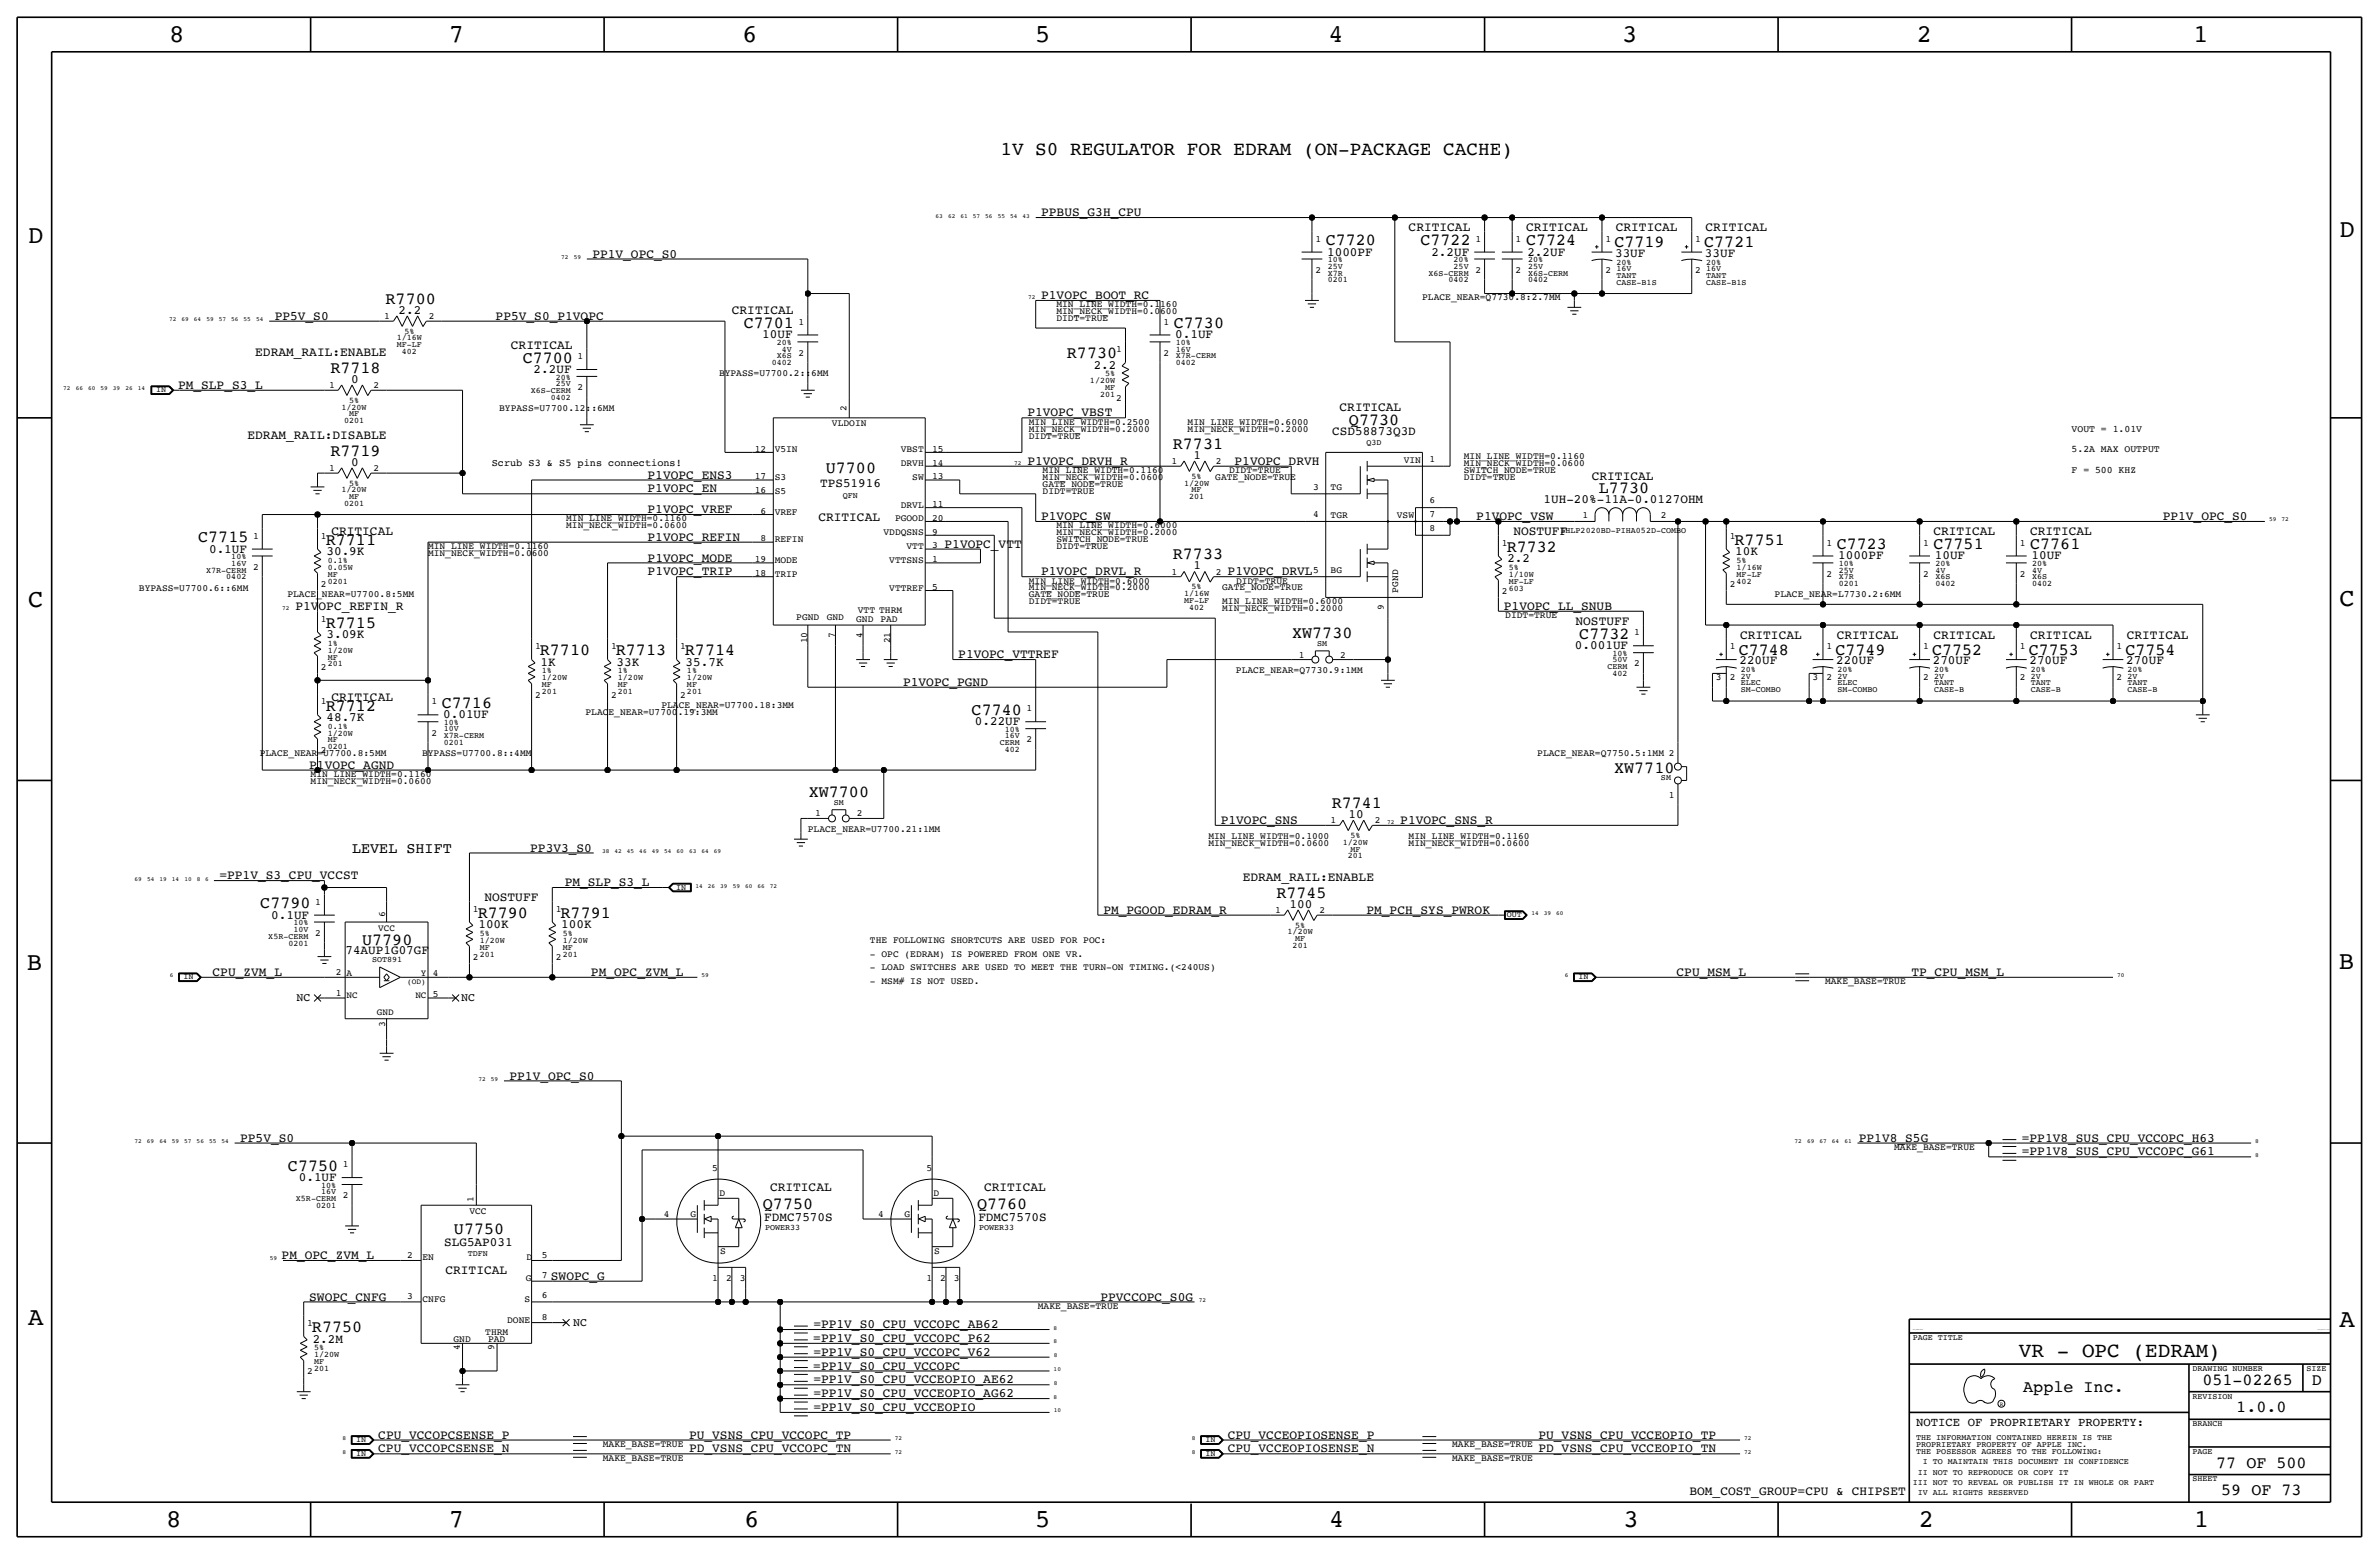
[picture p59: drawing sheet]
<svg xmlns="http://www.w3.org/2000/svg" width="875mm" height="572mm" viewBox="0 0 875 572" stroke-linecap="round" stroke-linejoin="round" font-family="sans-serif">
<defs><g id="words">
<g font-size="9.4">
<text x="62.2" y="15.5">8</text>
<text x="165.1" y="15.5">7</text>
<text x="273" y="15.5">6</text>
<text x="380.7" y="15.5">5</text>
<text x="488.7" y="15.5">4</text>
<text x="596.6" y="15.5">3</text>
<text x="705" y="15.5">2</text>
<text x="806.6" y="15.5">1</text>
<text x="10.4" y="89.4">D</text>
<text x="860.5" y="87.1">D</text>
<text x="10.4" y="223.3">C</text>
<text x="860.5" y="222.8">C</text>
<text x="9.9" y="356.6">B</text>
<text x="860.2" y="356.4">B</text>
<text x="10.4" y="487.4">A</text>
<text x="860.5" y="488.2">A</text>
<text x="61.2" y="561.6">8</text>
<text x="165.1" y="561.6">7</text>
<text x="273.8" y="561.6">6</text>
<text x="380.7" y="561.6">5</text>
<text x="488.9" y="561.6">4</text>
<text x="597.1" y="561.6">3</text>
<text x="705.8" y="561.6">2</text>
<text x="806.9" y="561.6">1</text>
</g>
<text font-size="7.7" x="742.6" y="499.1">VR - OPC (EDRAM)</text>
<text font-size="7.1" x="367.9" y="57.2">1V S0 REGULATOR FOR EDRAM (ON-PACKAGE CACHE)</text>
<g font-size="6.2">
<text x="487.6" y="90.2">C7720</text>
<text x="522.5" y="90.2">C7722</text>
<text x="561.3" y="90.2">C7724</text>
<text x="593.8" y="90.9">C7719</text>
<text x="626.8" y="90.9">C7721</text>
<text x="141.8" y="111.8">R7700</text>
<text x="273.6" y="120.7">C7701</text>
<text x="431.7" y="120.7">C7730</text>
<text x="392.4" y="131.8">R7730</text>
<text x="121.5" y="137.2">R7718</text>
<text x="192.3" y="133.4">C7700</text>
<text x="496.2" y="156.2">Q7730</text>
<text x="121.5" y="167.6">R7719</text>
<text x="431.4" y="165.1">R7731</text>
<text x="303.7" y="174">U7700</text>
<text x="588.1" y="181.4">L7730</text>
<text x="72.9" y="199.4">C7715</text>
<text x="119.8" y="200.4">R7711</text>
<text x="554.2" y="202.9">R7732</text>
<text x="638" y="200.4">R7751</text>
<text x="675.6" y="201.9">C7723</text>
<text x="711.1" y="201.9">C7751</text>
<text x="746.7" y="201.9">C7761</text>
<text x="431.4" y="205.7">R7733</text>
<text x="119.8" y="230.9">R7715</text>
<text x="475.3" y="234.7">XW7730</text>
<text x="580.9" y="235">C7732</text>
<text x="198.6" y="241">R7710</text>
<text x="226.5" y="241">R7713</text>
<text x="251.9" y="241">R7714</text>
<text x="639.5" y="240.8">C7748</text>
<text x="675.1" y="240.8">C7749</text>
<text x="710.6" y="240.8">C7752</text>
<text x="746.2" y="240.8">C7753</text>
<text x="781.8" y="240.8">C7754</text>
<text x="119.8" y="261.4">R7712</text>
<text x="162.5" y="260.4">C7716</text>
<text x="357.4" y="262.9">C7740</text>
<text x="593.7" y="284.2">XW7710</text>
<text x="297.5" y="293.1">XW7700</text>
<text x="489.8" y="297.2">R7741</text>
<text x="95.8" y="334">C7790</text>
<text x="469.5" y="330.2">R7745</text>
<text x="175.7" y="337.6">R7790</text>
<text x="206.2" y="337.6">R7791</text>
<text x="133.2" y="347.4">U7790</text>
<text x="105.9" y="430.5">C7750</text>
<text x="280.6" y="444.8">Q7750</text>
<text x="359.4" y="444.8">Q7760</text>
<text x="167" y="453.6">U7750</text>
<text x="114.8" y="490">R7750</text>
<text x="810.1" y="509.3">051-02265</text>
<text x="850.3" y="509.3">D</text>
<text x="744.2" y="511.8">Apple Inc.</text>
<text x="822.6" y="519.4">1.0.0</text>
<text x="815.2" y="539.8">77 OF 500</text>
<text x="817" y="549.9">59 OF 73</text>
</g>
<text font-size="5.6" x="129.5" y="313.7">LEVEL SHIFT</text>
<g font-size="4.7">
<text x="383" y="79.5">PPBUS_G3H_CPU</text>
<text x="518.1" y="85.1">CRITICAL</text>
<text x="561.3" y="85.1">CRITICAL</text>
<text x="594.3" y="85.1">CRITICAL</text>
<text x="627.3" y="85.1">CRITICAL</text>
<text x="217.9" y="94.7">PP1V_OPC_S0</text>
<text x="488.1" y="94">1000PF</text>
<text x="526.5" y="94">2.2UF</text>
<text x="561.8" y="94">2.2UF</text>
<text x="594.1" y="94.5">33UF</text>
<text x="627.1" y="94.5">33UF</text>
<text x="383" y="110">P1VOPC_BOOT_RC</text>
<text x="101" y="117.6">PP5V_S0</text>
<text x="146.6" y="115.3">2.2</text>
<text x="182.3" y="117.6">PP5V_S0_P1VOPC</text>
<text x="269.2" y="115.6">CRITICAL</text>
<text x="280.4" y="124.5">10UF</text>
<text x="432.3" y="124.5">0.1UF</text>
<text x="93.9" y="130.8">EDRAM_RAIL:ENABLE</text>
<text x="187.9" y="128.3">CRITICAL</text>
<text x="196.3" y="137.2">2.2UF</text>
<text x="402.3" y="135.6">2.2</text>
<text x="65.5" y="143">PM_SLP_S3_L</text>
<text x="129.1" y="140.7">0</text>
<text x="377.9" y="153.2">P1VOPC_VBST</text>
<text x="492.7" y="151.1">CRITICAL</text>
<text x="91" y="161.3">EDRAM_RAIL:DISABLE</text>
<text x="490" y="160">CSD58873Q3D</text>
<text x="129.1" y="171.2">0</text>
<text x="377.9" y="170.9">P1VOPC_DRVH_R</text>
<text x="439" y="168.7">1</text>
<text x="454.1" y="170.9">P1VOPC_DRVH</text>
<text x="238.2" y="176">P1VOPC_ENS3</text>
<text x="301.7" y="179.1">TPS51916</text>
<text x="585.5" y="176.5">CRITICAL</text>
<text x="238.2" y="181.1">P1VOPC_EN</text>
<text x="567.7" y="184.9">1UH-20%-11A-0.0127OHM</text>
<text x="238.2" y="188.7">P1VOPC_VREF</text>
<text x="301" y="191.8">CRITICAL</text>
<text x="383" y="191.3">P1VOPC_SW</text>
<text x="543" y="191.3">P1VOPC_VSW</text>
<text x="795.5" y="191.3">PP1V_OPC_S0</text>
<text x="121.9" y="196.9">CRITICAL</text>
<text x="556.6" y="196.9">NOSTUFF</text>
<text x="711.1" y="196.9">CRITICAL</text>
<text x="746.7" y="196.9">CRITICAL</text>
<text x="76.9" y="203.2">0.1UF</text>
<text x="238.2" y="198.9">P1VOPC_REFIN</text>
<text x="347.4" y="201.4">P1VOPC_VTT</text>
<text x="120.1" y="204.2">30.9K</text>
<text x="238.2" y="206.5">P1VOPC_MODE</text>
<text x="439" y="209.3">1</text>
<text x="554.4" y="206.8">2.2</text>
<text x="638.3" y="204.2">10K</text>
<text x="676.1" y="205.7">1000PF</text>
<text x="711.7" y="205.7">10UF</text>
<text x="747.2" y="205.7">10UF</text>
<text x="238.2" y="211.6">P1VOPC_TRIP</text>
<text x="383" y="211.6">P1VOPC_DRVL_R</text>
<text x="451.6" y="211.6">P1VOPC_DRVL</text>
<text x="108.6" y="224.3">P1VOPC_REFIN_R</text>
<text x="553.2" y="224.3">P1VOPC_LL_SNUB</text>
<text x="579.5" y="229.9">NOSTUFF</text>
<text x="120.1" y="234.7">3.09K</text>
<text x="579.3" y="238.8">0.001UF</text>
<text x="640" y="235">CRITICAL</text>
<text x="675.6" y="235">CRITICAL</text>
<text x="711.1" y="235">CRITICAL</text>
<text x="746.7" y="235">CRITICAL</text>
<text x="782.3" y="235">CRITICAL</text>
<text x="198.8" y="244.9">1K</text>
<text x="226.8" y="244.9">33K</text>
<text x="252.2" y="244.9">35.7K</text>
<text x="352.5" y="242.1">P1VOPC_VTTREF</text>
<text x="639.8" y="244.3">220UF</text>
<text x="675.3" y="244.3">220UF</text>
<text x="710.9" y="244.3">270UF</text>
<text x="746.5" y="244.3">270UF</text>
<text x="782" y="244.3">270UF</text>
<text x="121.9" y="257.8">CRITICAL</text>
<text x="332.2" y="252.2">P1VOPC_PGND</text>
<text x="120.1" y="265.2">48.7K</text>
<text x="163" y="264.2">0.01UF</text>
<text x="358.6" y="266.7">0.22UF</text>
<text x="113.7" y="282.7">P1VOPC_AGND</text>
<text x="449" y="303">P1VOPC_SNS</text>
<text x="496" y="300.7">10</text>
<text x="515" y="303">P1VOPC_SNS_R</text>
<text x="195" y="313.2">PP3V3_S0</text>
<text x="80.7" y="323.3">=PP1V_S3_CPU_VCCST</text>
<text x="457.1" y="323.9">EDRAM_RAIL:ENABLE</text>
<text x="207.7" y="325.9">PM_SLP_S3_L</text>
<text x="178.2" y="331.5">NOSTUFF</text>
<text x="474.3" y="333.8">100</text>
<text x="99.8" y="337.8">0.1UF</text>
<text x="176" y="341.4">100K</text>
<text x="206.5" y="341.4">100K</text>
<text x="405.8" y="336">PM_PGOOD_EDRAM_R</text>
<text x="502.6" y="336">PM_PCH_SYS_PWROK</text>
<text x="127.1" y="350.9">74AUP1G07GF</text>
<text x="78.2" y="358.9">CPU_ZVM_L</text>
<text x="217.4" y="358.9">PM_OPC_ZVM_L</text>
<text x="616.7" y="358.9">CPU_MSM_L</text>
<text x="703" y="358.9">TP_CPU_MSM_L</text>
<text x="187.4" y="397">PP1V_OPC_S0</text>
<text x="88.3" y="419.9">PP5V_S0</text>
<text x="683.7" y="419.9">PP1V8_S5G</text>
<text x="743.7" y="419.9">=PP1V8_SUS_CPU_VCCOPC_H63</text>
<text x="743.7" y="424.9">=PP1V8_SUS_CPU_VCCOPC_G61</text>
<text x="109.9" y="434.3">0.1UF</text>
<text x="283.2" y="438.1">CRITICAL</text>
<text x="362" y="438.1">CRITICAL</text>
<text x="281.1" y="449.1">FDMC7570S</text>
<text x="359.9" y="449.1">FDMC7570S</text>
<text x="163.4" y="458.2">SLG5AP031</text>
<text x="103.6" y="463">PM_OPC_ZVM_L</text>
<text x="163.8" y="468.6">CRITICAL</text>
<text x="202.6" y="470.7">SWOPC_G</text>
<text x="113.7" y="478.3">SWOPC_CNFG</text>
<text x="404.8" y="478.3">PPVCCOPC_S0G</text>
<text x="299.2" y="488.4">=PP1V_S0_CPU_VCCOPC_AB62</text>
<text x="115" y="493.8">2.2M</text>
<text x="299.2" y="493.5">=PP1V_S0_CPU_VCCOPC_P62</text>
<text x="299.2" y="503.7">=PP1V_S0_CPU_VCCOPC</text>
<text x="299.2" y="498.6">=PP1V_S0_CPU_VCCOPC_V62</text>
<text x="299.2" y="508.8">=PP1V_S0_CPU_VCCEOPIO_AE62</text>
<text x="299.2" y="513.8">=PP1V_S0_CPU_VCCEOPIO_AG62</text>
<text x="299.2" y="518.9">=PP1V_S0_CPU_VCCEOPIO</text>
<text x="139.1" y="529.1">CPU_VCCOPCSENSE_P</text>
<text x="253.4" y="529.1">PU_VSNS_CPU_VCCOPC_TP</text>
<text x="451.6" y="529.1">CPU_VCCEOPIOSENSE_P</text>
<text x="565.9" y="529.1">PU_VSNS_CPU_VCCEOPIO_TP</text>
<text x="139.1" y="534.2">CPU_VCCOPCSENSE_N</text>
<text x="253.4" y="534.2">PD_VSNS_CPU_VCCOPC_TN</text>
<text x="451.6" y="534.2">CPU_VCCEOPIOSENSE_N</text>
<text x="565.9" y="534.2">PD_VSNS_CPU_VCCEOPIO_TN</text>
<text x="621.4" y="549.9">BOM_COST_GROUP=CPU &amp; CHIPSET</text>
</g>
<text font-size="4.5" x="704.8" y="524.5">NOTICE OF PROPRIETARY PROPERTY:</text>
<g font-size="4.3">
<text x="109.1" y="368.3">NC</text>
<text x="169.6" y="368.3">NC</text>
<text x="210.8" y="487.7">NC</text>
</g>
<text font-size="3.8" x="180.9" y="171.5">Scrub S3 &amp; S5 pins connections!</text>
<g font-size="3.6">
<text x="761.9" y="158.8">VOUT = 1.01V</text>
<text x="761.9" y="166.4">5.2A MAX OUTPUT</text>
<text x="761.9" y="174">F = 500 KHZ</text>
</g>
<g font-size="3.5">
<text x="483.8" y="88.9">1</text>
<text x="542.7" y="88.9">1</text>
<text x="557.5" y="88.9">1</text>
<text x="590.5" y="88.9">1</text>
<text x="623.5" y="88.9">1</text>
<text x="483.8" y="100.3">2</text>
<text x="542.7" y="100.3">2</text>
<text x="557.5" y="100.3">2</text>
<text x="590.5" y="100.3">2</text>
<text x="623.5" y="100.3">2</text>
<text x="388.6" y="113">MIN_LINE_WIDTH=0.1160</text>
<text x="523.1" y="110.5">PLACE_NEAR=Q7730.8:2.7MM</text>
<text x="141.3" y="117.3">1</text>
<text x="157.7" y="117.3">2</text>
<text x="293.7" y="119.4">1</text>
<text x="388.6" y="115.6">MIN_NECK_WIDTH=0.0600</text>
<text x="388.6" y="118.1">DIDT=TRUE</text>
<text x="427.9" y="119.4">1</text>
<text x="293.7" y="130.8">2</text>
<text x="410.6" y="129.5">1</text>
<text x="427.9" y="130.8">2</text>
<text x="212.5" y="132.1">1</text>
<text x="121" y="142.7">1</text>
<text x="137.4" y="142.7">2</text>
<text x="212.5" y="143.5">2</text>
<text x="264.5" y="138.4">BYPASS=U7700.2::6MM</text>
<text x="410.6" y="147.3">2</text>
<text x="183.6" y="151.1">BYPASS=U7700.12::6MM</text>
<text x="311.4" y="151.1" transform="rotate(-90 311.4 151.1)">2</text>
<text x="306" y="156.7">VLDOIN</text>
<text x="378.4" y="158.8">MIN_NECK_WIDTH=0.2000</text>
<text x="378.4" y="161.3">DIDT=TRUE</text>
<text x="378.4" y="156.2">MIN_LINE_WIDTH=0.2500</text>
<text x="436.8" y="158.7">MIN_NECK_WIDTH=0.2000</text>
<text x="436.8" y="156.2">MIN_LINE_WIDTH=0.6000</text>
<text x="277.7" y="166.1">12</text>
<text x="284.9" y="166.4">V5IN</text>
<text x="331.3" y="166.4">VBST</text>
<text x="342.8" y="166.1">15</text>
<text x="121" y="173.2">1</text>
<text x="137.4" y="173.2">2</text>
<text x="331.3" y="171.4">DRVH</text>
<text x="342.8" y="171.2">14</text>
<text x="383.5" y="174">MIN_LINE_WIDTH=0.1160</text>
<text x="430.9" y="170.7">1</text>
<text x="447.2" y="170.7">2</text>
<text x="452.1" y="174">DIDT=TRUE</text>
<text x="516.3" y="170.2">VIN</text>
<text x="525.7" y="169.9">1</text>
<text x="538.4" y="174">SWITCH_NODE=TRUE</text>
<text x="538.4" y="171.4">MIN_NECK_WIDTH=0.0600</text>
<text x="538.4" y="168.9">MIN_LINE_WIDTH=0.1160</text>
<text x="277.7" y="176.3">17</text>
<text x="284.9" y="176.5">S3</text>
<text x="335.6" y="176.5">SW</text>
<text x="342.8" y="176.3">13</text>
<text x="383.5" y="176.5">MIN_NECK_WIDTH=0.0600</text>
<text x="383.5" y="179.1">GATE_NODE=TRUE</text>
<text x="447" y="176.5">GATE_NODE=TRUE</text>
<text x="538.4" y="176.5">DIDT=TRUE</text>
<text x="277.7" y="181.4">16</text>
<text x="284.9" y="181.6">S5</text>
<text x="383.5" y="181.6">DIDT=TRUE</text>
<text x="483" y="180.1">3</text>
<text x="489.4" y="180.3">TG</text>
<text x="525.7" y="185.2">6</text>
<text x="208.2" y="191.8">MIN_LINE_WIDTH=0.1160</text>
<text x="279.8" y="189">6</text>
<text x="284.9" y="189.2">VREF</text>
<text x="329.2" y="191.8">PGOOD</text>
<text x="331.3" y="186.7">DRVL</text>
<text x="342.8" y="191.5">20</text>
<text x="342.8" y="186.4">11</text>
<text x="483" y="190.2">4</text>
<text x="489.4" y="190.5">TGR</text>
<text x="513.8" y="190.5">VSW</text>
<text x="525.7" y="190.2">7</text>
<text x="582" y="190.5">1</text>
<text x="610.8" y="190.5">2</text>
<text x="208.2" y="194.3">MIN_NECK_WIDTH=0.0600</text>
<text x="325" y="196.8">VDDQSNS</text>
<text x="342.8" y="196.6">9</text>
<text x="388.6" y="196.8">MIN_NECK_WIDTH=0.2000</text>
<text x="388.6" y="194.3">MIN_LINE_WIDTH=0.6000</text>
<text x="525.7" y="195.3">8</text>
<text x="93.1" y="198.1">1</text>
<text x="118.1" y="198.1">1</text>
<text x="157.4" y="201.9">MIN_LINE_WIDTH=0.1160</text>
<text x="279.8" y="199.1">8</text>
<text x="284.9" y="199.4">REFIN</text>
<text x="333.4" y="201.9">VTT</text>
<text x="342.8" y="201.7">3</text>
<text x="388.6" y="199.4">SWITCH_NODE=TRUE</text>
<text x="388.6" y="201.9">DIDT=TRUE</text>
<text x="552.4" y="200.7">1</text>
<text x="636.2" y="198.1">1</text>
<text x="671.8" y="200.7">1</text>
<text x="707.3" y="200.7">1</text>
<text x="742.9" y="200.7">1</text>
<text x="93.1" y="209.6">2</text>
<text x="157.4" y="204.5">MIN_NECK_WIDTH=0.0600</text>
<text x="277.6" y="206.8">19</text>
<text x="284.9" y="207">MODE</text>
<text x="327.1" y="207">VTTSNS</text>
<text x="342.8" y="206.8">1</text>
<text x="118.1" y="215.9">2</text>
<text x="277.7" y="211.8">18</text>
<text x="284.9" y="212.1">TRIP</text>
<text x="378.4" y="214.6">MIN_LINE_WIDTH=0.6000</text>
<text x="430.9" y="211.3">1</text>
<text x="447.2" y="211.3">2</text>
<text x="454.6" y="214.6">DIDT=TRUE</text>
<text x="483" y="210.6">5</text>
<text x="489.4" y="210.8">BG</text>
<text x="636.2" y="215.9">2</text>
<text x="671.8" y="212.1">2</text>
<text x="707.3" y="212.1">2</text>
<text x="742.9" y="212.1">2</text>
<text x="51.1" y="217.2">BYPASS=U7700.6::6MM</text>
<text x="105.7" y="219.7">PLACE_NEAR=U7700.8:5MM</text>
<text x="327.1" y="217.2">VTTREF</text>
<text x="342.8" y="216.9">5</text>
<text x="378.4" y="217.2">MIN_NECK_WIDTH=0.2000</text>
<text x="378.4" y="219.7">GATE_NODE=TRUE</text>
<text x="449.5" y="217.2">GATE_NODE=TRUE</text>
<text x="514.3" y="217.9" transform="rotate(-90 514.3 217.9)">PGND</text>
<text x="552.4" y="218.4">2</text>
<text x="652.7" y="219.7">PLACE_NEAR=L7730.2:6MM</text>
<text x="315.5" y="225.6">VTT THRM</text>
<text x="378.4" y="222.2">DIDT=TRUE</text>
<text x="449.5" y="224.8">MIN_NECK_WIDTH=0.2000</text>
<text x="449.5" y="222.2">MIN_LINE_WIDTH=0.6000</text>
<text x="509" y="224.4" transform="rotate(-90 509 224.4)">9</text>
<text x="553.7" y="227.3">DIDT=TRUE</text>
<text x="118.1" y="228.6">1</text>
<text x="292.9" y="228.1">PGND</text>
<text x="304.1" y="228.1">GND</text>
<text x="314.9" y="228.6">GND</text>
<text x="323.8" y="228.6">PAD</text>
<text x="601.1" y="233.7">1</text>
<text x="196.8" y="238.8">1</text>
<text x="224.7" y="238.8">1</text>
<text x="250.1" y="238.8">1</text>
<text x="296.9" y="236.7" transform="rotate(-90 296.9 236.7)">10</text>
<text x="307" y="234.5" transform="rotate(-90 307 234.5)">7</text>
<text x="317.2" y="234.5" transform="rotate(-90 317.2 234.5)">4</text>
<text x="327.4" y="236.7" transform="rotate(-90 327.4 236.7)">21</text>
<text x="636.2" y="238.8">1</text>
<text x="671.8" y="238.8">1</text>
<text x="707.3" y="238.8">1</text>
<text x="742.9" y="238.8">1</text>
<text x="778.5" y="238.8">1</text>
<text x="477.7" y="241.8">1</text>
<text x="492.9" y="241.8">2</text>
<text x="601.1" y="245.1">2</text>
<text x="118.1" y="246.4">2</text>
<text x="454.6" y="247.7">PLACE_NEAR=Q7730.9:1MM</text>
<text x="631.1" y="250.2">3</text>
<text x="636.2" y="250.2">2</text>
<text x="666.7" y="250.2">3</text>
<text x="671.8" y="250.2">2</text>
<text x="707.3" y="250.2">2</text>
<text x="742.9" y="250.2">2</text>
<text x="778.5" y="250.2">2</text>
<text x="196.8" y="256.5">2</text>
<text x="224.7" y="256.5">2</text>
<text x="250.1" y="256.5">2</text>
<text x="118.1" y="259.1">1</text>
<text x="158.7" y="259.1">1</text>
<text x="215.3" y="262.9">PLACE_NEAR=U7700.19:3MM</text>
<text x="243.3" y="260.4">PLACE_NEAR=U7700.18:3MM</text>
<text x="377.6" y="261.6">1</text>
<text x="158.7" y="270.5">2</text>
<text x="377.6" y="273.1">2</text>
<text x="95.5" y="278.1">PLACE_NEAR=U7700.8:5MM</text>
<text x="118.1" y="276.9">2</text>
<text x="155.2" y="278.1">BYPASS=U7700.8::4MM</text>
<text x="565.4" y="278.1">PLACE_NEAR=Q7750.5:1MM 2</text>
<text x="114.3" y="285.7">MIN_LINE_WIDTH=0.1160</text>
<text x="114.3" y="288.3">MIN_NECK_WIDTH=0.0600</text>
<text x="613.8" y="293.4">1</text>
<text x="299.9" y="300.2">1</text>
<text x="315.1" y="300.2">2</text>
<text x="489.3" y="302.8">1</text>
<text x="505.7" y="302.8">2</text>
<text x="297.1" y="306.1">PLACE_NEAR=U7700.21:1MM</text>
<text x="444.5" y="311.1">MIN_NECK_WIDTH=0.0600</text>
<text x="444.5" y="308.6">MIN_LINE_WIDTH=0.1000</text>
<text x="518.1" y="311.1">MIN_NECK_WIDTH=0.0600</text>
<text x="518.1" y="308.6">MIN_LINE_WIDTH=0.1160</text>
<text x="115.9" y="332.7">1</text>
<text x="173.9" y="335.3">1</text>
<text x="204.4" y="335.3">1</text>
<text x="469" y="335.8">1</text>
<text x="485.3" y="335.8">2</text>
<text x="141.7" y="337.3" transform="rotate(-90 141.7 337.3)">6</text>
<text x="115.9" y="344.2">2</text>
<text x="139.1" y="342.4">VCC</text>
<text x="320" y="346.7">THE FOLLOWING SHORTCUTS ARE USED FOR POC:</text>
<text x="173.9" y="353.1">2</text>
<text x="204.4" y="353.1">2</text>
<text x="320" y="351.8">- OPC (EDRAM) IS POWERED FROM ONE VR.</text>
<text x="123.6" y="358.6">2</text>
<text x="127.5" y="358.9">A</text>
<text x="154.8" y="358.9">Y</text>
<text x="159.2" y="358.9">4</text>
<text x="320" y="356.9">- LOAD SWITCHES ARE USED TO MEET THE TURN-ON TIMING.(&lt;240US)</text>
<text x="320" y="362">- MSM# IS NOT USED.</text>
<text x="671.3" y="362">MAKE_BASE=TRUE</text>
<text x="123.6" y="366.3">1</text>
<text x="127.5" y="367">NC</text>
<text x="152.8" y="367">NC</text>
<text x="159.2" y="366.5">5</text>
<text x="138.6" y="373.4">GND</text>
<text x="141.7" y="377.8" transform="rotate(-90 141.7 377.8)">3</text>
<text x="696.7" y="422.9">MAKE_BASE=TRUE</text>
<text x="126.1" y="429.3">1</text>
<text x="262" y="430.5">5</text>
<text x="340.7" y="430.5">5</text>
<text x="126.1" y="440.7">2</text>
<text x="174.2" y="442" transform="rotate(-90 174.2 442)">1</text>
<text x="264.6" y="439.9">D</text>
<text x="343.4" y="439.9">D</text>
<text x="172.7" y="446.3">VCC</text>
<text x="244.2" y="447.5">4</text>
<text x="253.9" y="447.5">G</text>
<text x="322.9" y="447.5">4</text>
<text x="332.7" y="447.5">G</text>
<text x="264.9" y="461.3">S</text>
<text x="343.6" y="461.3">S</text>
<text x="149.7" y="462.5">2</text>
<text x="155.4" y="463.5">EN</text>
<text x="193.7" y="463.6">D</text>
<text x="199.3" y="462.5">5</text>
<text x="193.4" y="471.2">G</text>
<text x="199.3" y="470.2">7</text>
<text x="262" y="471.2">1</text>
<text x="267.1" y="471.2">2</text>
<text x="272.1" y="471.2">3</text>
<text x="340.7" y="471.2">1</text>
<text x="345.8" y="471.2">2</text>
<text x="350.9" y="471.2">3</text>
<text x="149.7" y="477.8">3</text>
<text x="155.4" y="478.8">CNFG</text>
<text x="192.9" y="478.8">S</text>
<text x="199.3" y="477.5">6</text>
<text x="199.3" y="485.4">8</text>
<text x="381.7" y="481.3">MAKE_BASE=TRUE</text>
<text x="113" y="487.7">1</text>
<text x="178.5" y="491">THRM</text>
<text x="186.5" y="486.4">DONE</text>
<text x="166.8" y="493.5">GND</text>
<text x="169.1" y="496.7" transform="rotate(-90 169.1 496.7)">4</text>
<text x="179.5" y="493.5">PAD</text>
<text x="181.8" y="496.7" transform="rotate(-90 181.8 496.7)">9</text>
<text x="113" y="505.5">2</text>
<text x="221.7" y="532.1">MAKE_BASE=TRUE</text>
<text x="534.1" y="532.1">MAKE_BASE=TRUE</text>
<text x="221.7" y="537.2">MAKE_BASE=TRUE</text>
<text x="534.1" y="537.2">MAKE_BASE=TRUE</text>
</g>
<g font-size="3.1">
<text x="488.4" y="101.3">X7R</text>
<text x="488.4" y="98.8">25V</text>
<text x="488.4" y="96.5">10%</text>
<text x="525.4" y="101.3">X6S-CERM</text>
<text x="534.7" y="98.8">25V</text>
<text x="534.7" y="96.5">20%</text>
<text x="562.1" y="101.3">X6S-CERM</text>
<text x="562.1" y="98.8">25V</text>
<text x="562.1" y="96.5">20%</text>
<text x="594.6" y="99.8">16V</text>
<text x="594.6" y="97.3">20%</text>
<text x="627.6" y="99.8">16V</text>
<text x="627.6" y="97.3">20%</text>
<text x="488.4" y="103.9">0201</text>
<text x="532.8" y="103.9">0402</text>
<text x="562.1" y="103.9">0402</text>
<text x="594.6" y="104.6">CASE-B1S</text>
<text x="594.6" y="102.1">TANT</text>
<text x="627.6" y="104.6">CASE-B1S</text>
<text x="627.6" y="102.1">TANT</text>
<text x="145.9" y="125.2">1/16W</text>
<text x="148.7" y="122.7">5%</text>
<text x="145.9" y="127.8">MF-LF</text>
<text x="147.8" y="130.3">402</text>
<text x="285.7" y="131.8">X6S</text>
<text x="285.7" y="127">20%</text>
<text x="287.6" y="129.3">4V</text>
<text x="432.5" y="131.8">X7R-CERM</text>
<text x="432.5" y="129.3">16V</text>
<text x="432.5" y="127">10%</text>
<text x="283.9" y="134.4">0402</text>
<text x="432.5" y="134.4">0402</text>
<text x="204.5" y="142">25V</text>
<text x="204.5" y="139.7">20%</text>
<text x="400.9" y="141">1/20W</text>
<text x="406.5" y="143.5">MF</text>
<text x="406.5" y="138.4">5%</text>
<text x="57.5" y="144.3">IN</text>
<text x="128.4" y="148.1">5%</text>
<text x="195.2" y="144.5">X6S-CERM</text>
<text x="202.6" y="147.1">0402</text>
<text x="404.6" y="146.1">201</text>
<text x="125.6" y="150.6">1/20W</text>
<text x="126.6" y="155.7">0201</text>
<text x="128.4" y="153.2">MF</text>
<text x="502.6" y="163.8">Q3D</text>
<text x="128.4" y="178.6">5%</text>
<text x="435.5" y="178.6">1/20W</text>
<text x="438.3" y="176">5%</text>
<text x="125.6" y="181.1">1/20W</text>
<text x="128.4" y="183.6">MF</text>
<text x="310" y="183.1">QFN</text>
<text x="437.4" y="183.6">201</text>
<text x="438.3" y="181.1">MF</text>
<text x="126.6" y="186.2">0201</text>
<text x="574" y="195.8">IHLP2020BD-PIHA052D-COMBO</text>
<text x="85.1" y="208">16V</text>
<text x="85.1" y="205.7">10%</text>
<text x="120.6" y="209.6">0.05W</text>
<text x="120.6" y="207">0.1%</text>
<text x="554.9" y="209.5">5%</text>
<text x="638.8" y="209.6">1/16W</text>
<text x="638.8" y="207">5%</text>
<text x="676.4" y="208.3">10%</text>
<text x="711.9" y="208.3">20%</text>
<text x="747.5" y="208.3">20%</text>
<text x="75.8" y="210.6">X7R-CERM</text>
<text x="83.2" y="213.1">0402</text>
<text x="120.6" y="214.6">0201</text>
<text x="120.6" y="212.1">MF</text>
<text x="554.9" y="214.6">MF-LF</text>
<text x="554.9" y="212.1">1/10W</text>
<text x="638.8" y="214.6">402</text>
<text x="638.8" y="212.1">MF-LF</text>
<text x="676.4" y="215.6">0201</text>
<text x="676.4" y="213.1">X7R</text>
<text x="676.4" y="210.6">25V</text>
<text x="711.9" y="215.6">0402</text>
<text x="711.9" y="213.1">X6S</text>
<text x="711.9" y="210.6">4V</text>
<text x="747.5" y="215.6">0402</text>
<text x="747.5" y="213.1">X6S</text>
<text x="747.5" y="210.6">4V</text>
<text x="435.5" y="221.7">MF-LF</text>
<text x="435.5" y="219.2">1/16W</text>
<text x="438.3" y="216.7">5%</text>
<text x="554.9" y="217.2">603</text>
<text x="437.4" y="224.3">402</text>
<text x="120.6" y="237.5">1%</text>
<text x="484.5" y="237.5">SM</text>
<text x="120.6" y="245.1">201</text>
<text x="120.6" y="242.6">MF</text>
<text x="120.6" y="240">1/20W</text>
<text x="593.1" y="243.6">50V</text>
<text x="593.1" y="241.3">10%</text>
<text x="199.3" y="250.2">1/20W</text>
<text x="199.3" y="247.6">1%</text>
<text x="227.3" y="250.2">1/20W</text>
<text x="227.3" y="247.6">1%</text>
<text x="252.7" y="250.2">1/20W</text>
<text x="252.7" y="247.6">1%</text>
<text x="591.2" y="246.1">CERM</text>
<text x="593.1" y="248.7">402</text>
<text x="640.3" y="252">ELEC</text>
<text x="640.3" y="249.7">2V</text>
<text x="640.3" y="247.1">20%</text>
<text x="675.8" y="252">ELEC</text>
<text x="675.8" y="249.7">2V</text>
<text x="675.8" y="247.1">20%</text>
<text x="711.4" y="252">TANT</text>
<text x="711.4" y="249.7">2V</text>
<text x="711.4" y="247.1">20%</text>
<text x="747" y="252">TANT</text>
<text x="747" y="249.7">2V</text>
<text x="747" y="247.1">20%</text>
<text x="782.5" y="252">TANT</text>
<text x="782.5" y="249.7">2V</text>
<text x="782.5" y="247.1">20%</text>
<text x="199.3" y="255.3">201</text>
<text x="199.3" y="252.7">MF</text>
<text x="227.3" y="255.3">201</text>
<text x="227.3" y="252.7">MF</text>
<text x="252.7" y="255.3">201</text>
<text x="252.7" y="252.7">MF</text>
<text x="640.3" y="254.5">SM-COMBO</text>
<text x="675.8" y="254.5">SM-COMBO</text>
<text x="711.4" y="254.5">CASE-B</text>
<text x="747" y="254.5">CASE-B</text>
<text x="782.5" y="254.5">CASE-B</text>
<text x="120.6" y="268">0.1%</text>
<text x="163.3" y="269">10V</text>
<text x="163.3" y="266.7">10%</text>
<text x="369.6" y="269.2">10%</text>
<text x="120.6" y="275.6">0201</text>
<text x="120.6" y="273.1">MF</text>
<text x="120.6" y="270.5">1/20W</text>
<text x="163.3" y="274.1">0201</text>
<text x="163.3" y="271.5">X7R-CERM</text>
<text x="367.7" y="274.1">CERM</text>
<text x="369.6" y="271.5">16V</text>
<text x="369.6" y="276.6">402</text>
<text x="610.9" y="287">SM</text>
<text x="306.7" y="295.9">SM</text>
<text x="493.9" y="310.6">1/20W</text>
<text x="496.7" y="308.1">5%</text>
<text x="495.8" y="315.7">201</text>
<text x="496.7" y="313.2">MF</text>
<text x="248.7" y="327.2">IN</text>
<text x="107.9" y="340.4">10%</text>
<text x="476.4" y="341.1">5%</text>
<text x="554.2" y="337.3">OUT</text>
<text x="98.7" y="345.2">X5R-CERM</text>
<text x="106.1" y="347.7">0201</text>
<text x="107.9" y="342.6">10V</text>
<text x="176.5" y="346.7">1/20W</text>
<text x="176.5" y="344.2">5%</text>
<text x="207" y="346.7">1/20W</text>
<text x="207" y="344.2">5%</text>
<text x="473.6" y="343.7">1/20W</text>
<text x="476.4" y="346.2">MF</text>
<text x="136.9" y="353.7">SOT891</text>
<text x="176.5" y="351.8">201</text>
<text x="176.5" y="349.2">MF</text>
<text x="207" y="351.8">201</text>
<text x="207" y="349.2">MF</text>
<text x="475.5" y="348.7">201</text>
<text x="67.5" y="360.2">IN</text>
<text x="580.6" y="360.2">IN</text>
<text x="118.1" y="436.9">10%</text>
<text x="108.9" y="441.7">X5R-CERM</text>
<text x="118.1" y="439.2">16V</text>
<text x="116.2" y="444.2">0201</text>
<text x="281.4" y="452.4">POWER33</text>
<text x="360.1" y="452.4">POWER33</text>
<text x="172" y="461.8">TDFN</text>
<text x="115.5" y="496.6">5%</text>
<text x="703.5" y="492.8">PAGE TITLE</text>
<text x="115.5" y="501.6">MF</text>
<text x="115.5" y="499.1">1/20W</text>
<text x="115.5" y="504.2">201</text>
<text x="806.4" y="504.2">DRAWING NUMBER</text>
<text x="848.3" y="504.2">SIZE</text>
<text x="806.4" y="514.3">REVISION</text>
<text x="806.4" y="524.5">BRANCH</text>
<text x="131" y="530.4">IN</text>
<text x="443.4" y="530.4">IN</text>
<text x="704.8" y="532.1">PROPRIETARY PROPERTY OF APPLE INC.</text>
<text x="704.8" y="529.6">THE INFORMATION CONTAINED HEREIN IS THE</text>
<text x="131" y="535.4">IN</text>
<text x="443.4" y="535.4">IN</text>
<text x="704.8" y="534.7">THE POSESSOR AGREES TO THE FOLLOWING:</text>
<text x="707.2" y="538.5">I TO MAINTAIN THIS DOCUMENT IN CONFIDENCE</text>
<text x="806.4" y="534.7">PAGE</text>
<text x="705.4" y="542.3">II NOT TO REPRODUCE OR COPY IT</text>
<text x="806.4" y="544.8">SHEET</text>
<text x="703.5" y="546.1">III NOT TO REVEAL OR PUBLISH IT IN WHOLE OR PART</text>
<text x="705.4" y="549.9">IV ALL RIGHTS RESERVED</text>
</g>
<text font-size="2.9" x="149.8" y="362">(OD)</text>
<g font-size="2.3">
<text x="344.1" y="80">63</text>
<text x="348.7" y="80">62</text>
<text x="353.3" y="80">61</text>
<text x="357.8" y="80">57</text>
<text x="362.4" y="80">56</text>
<text x="367" y="80">55</text>
<text x="371.5" y="80">54</text>
<text x="376.1" y="80">43</text>
<text x="206.4" y="95.2">72</text>
<text x="211" y="95.2">59</text>
<text x="378.2" y="110">72</text>
<text x="62.2" y="118.1">72</text>
<text x="66.7" y="118.1">69</text>
<text x="71.3" y="118.1">64</text>
<text x="75.9" y="118.1">59</text>
<text x="80.5" y="118.1">57</text>
<text x="85" y="118.1">56</text>
<text x="89.6" y="118.1">55</text>
<text x="94.2" y="118.1">54</text>
<text x="23.3" y="143.5">72</text>
<text x="27.8" y="143.5">66</text>
<text x="32.4" y="143.5">60</text>
<text x="37" y="143.5">59</text>
<text x="41.6" y="143.5">39</text>
<text x="46.1" y="143.5">26</text>
<text x="50.7" y="143.5">14</text>
<text x="373.1" y="170.9">72</text>
<text x="834.6" y="191.8">59</text>
<text x="839.2" y="191.8">72</text>
<text x="103.8" y="224.3">72</text>
<text x="510.2" y="303">72</text>
<text x="221.4" y="313.7">38</text>
<text x="226" y="313.7">42</text>
<text x="230.6" y="313.7">45</text>
<text x="235.2" y="313.7">46</text>
<text x="239.7" y="313.7">49</text>
<text x="244.3" y="313.7">54</text>
<text x="248.9" y="313.7">60</text>
<text x="253.4" y="313.7">63</text>
<text x="258" y="313.7">64</text>
<text x="262.6" y="313.7">69</text>
<text x="49.5" y="323.8">69</text>
<text x="54.1" y="323.8">54</text>
<text x="58.7" y="323.8">19</text>
<text x="63.2" y="323.8">14</text>
<text x="67.8" y="323.8">10</text>
<text x="72.4" y="323.8">8</text>
<text x="75.4" y="323.8">6</text>
<text x="255.8" y="326.4">14</text>
<text x="260.4" y="326.4">26</text>
<text x="264.9" y="326.4">39</text>
<text x="269.5" y="326.4">59</text>
<text x="274.1" y="326.4">60</text>
<text x="278.6" y="326.4">66</text>
<text x="283.2" y="326.4">72</text>
<text x="563.3" y="336.6">14</text>
<text x="567.8" y="336.6">39</text>
<text x="572.4" y="336.6">60</text>
<text x="62.4" y="359.4">6</text>
<text x="258" y="359.4">59</text>
<text x="575.5" y="359.4">6</text>
<text x="778.7" y="359.4">70</text>
<text x="176" y="397.5">72</text>
<text x="180.5" y="397.5">59</text>
<text x="49.5" y="420.4">72</text>
<text x="54" y="420.4">69</text>
<text x="58.6" y="420.4">64</text>
<text x="63.2" y="420.4">59</text>
<text x="67.8" y="420.4">57</text>
<text x="72.3" y="420.4">56</text>
<text x="76.9" y="420.4">55</text>
<text x="81.5" y="420.4">54</text>
<text x="660.1" y="420.4">72</text>
<text x="664.7" y="420.4">69</text>
<text x="669.2" y="420.4">67</text>
<text x="673.8" y="420.4">64</text>
<text x="678.4" y="420.4">61</text>
<text x="829.5" y="425.4">8</text>
<text x="829.5" y="420.4">8</text>
<text x="99.3" y="463.5">59</text>
<text x="440.9" y="478.8">72</text>
<text x="387.6" y="488.9">8</text>
<text x="387.6" y="494">8</text>
<text x="387.6" y="499.1">8</text>
<text x="387.6" y="504.2">10</text>
<text x="387.6" y="509.3">8</text>
<text x="387.6" y="514.3">8</text>
<text x="387.6" y="519.4">10</text>
<text x="125.9" y="529.6">8</text>
<text x="329.1" y="529.6">72</text>
<text x="438.4" y="529.6">8</text>
<text x="641.6" y="529.6">72</text>
<text x="125.9" y="534.7">8</text>
<text x="329.1" y="534.7">72</text>
<text x="438.4" y="534.7">8</text>
<text x="641.6" y="534.7">72</text>
</g>
<text font-size="2.2" x="735.5" y="516.9">R</text>
<g font-size=".4">
<text x="703.5" y="488.9">SYNC_MASTER=PAULM</text>
<text x="852.4" y="488.9">SYNC_DATE=06/15/2015</text>
</g>
</g></defs>
<g fill="none" stroke="#000" stroke-width=".37">
<path d="M215.8 95.3h81.3zM297.1 95.3v12.7zM380.9 80h101.6zM478.7 95.3h7.7zM478.7 92.7h7.7zM482.5 80v5.1zM482.5 85.1v7.6zM482.5 95.2v7.7zM482.5 80h30.5zM513 80h33zM513 80v45.7zM542.2 92.7h7.7z"/>
<path d="M542.2 95.3h7.7zM546 80h10.2zM546 80v5.1zM546 85.1v7.6zM546 95.2v7.7zM552.4 92.7h7.6zM552.4 95.3h7.6zM556.2 80h33zM556.2 80v5.1zM556.2 85.1v7.6zM556.2 95.2v7.7zM585.4 92.7h7.6z"/>
<path d="M585.4 95.9a12.9 12.9 0 0 1 7.6 0M586.7 90.8h1.3zM587.3 90.2v1.2zM589.2 80h33zM589.2 80v5.1zM589.2 95.2v7.7zM589.2 85.1v7.6zM618.4 92.7h7.7zM618.4 95.9a12.9 12.9 0 0 1 7.7 0M619.7 90.8h1.3zM620.3 90.2v1.2zM622.2 80v5.1z"/>
<path d="M622.2 95.2v7.7zM622.2 85.1v7.6zM99 118.1h40.6zM139.6 118.1h5.1zM146 116.2l-1.3 1.9zM146 116.2l1.9 3.8zM149.8 116.2l-1.9 3.8zM149.8 116.2l1.9 3.8zM153.6 116.2l1.9 3.8zM153.6 116.2l-1.9 3.8zM156.8 118.1l-1.3 2zM156.8 118.1h5.7z"/>
<path d="M162.5 118.1h53.3zM215.8 118.1h50.8zM215.8 118.1v10.2zM266.6 118.1v48.3zM297.1 108h15.3zM297.1 107.9v7.7zM297.1 115.6v7.6zM312.4 108v38.1zM380.9 110.5v10.2zM380.9 110.5h45.8zM426.7 110.5v5.1zM426.7 115.6v7.6z"/>
<path d="M480 110.5h5.1zM481 111.8h3.1zM481.8 113h1.5zM482.5 102.9v5zM482.5 108v2.5zM546 102.9v5zM546 108h10.2zM556.2 108h22.9zM556.2 102.9v5zM576.5 113h5.1zM577.5 114.3h3.1zM578.3 115.6h1.5z"/>
<path d="M579.1 108h10.1zM579.1 107.9v2.6zM579.1 110.5v2.5zM589.2 108h33zM589.2 102.9v5zM622.2 102.9v5zM212 135.9h7.7zM212 138.4h7.7zM215.8 128.3v7.6zM215.8 138.4v7.7zM293.3 125.7h7.6zM293.3 123.2h7.6z"/>
<path d="M297.1 133.4v7.6zM297.1 125.7v7.7zM380.9 120.7h33.1zM412.7 134.6l1.3-1.3zM412.7 134.6l2.5 1.3zM412.7 139.7l2.5 1.3zM412.7 137.2l2.5 1.2zM412.7 139.7l2.5-1.3zM412.7 137.2l2.5-1.3zM414 120.7v5zM414 125.7v7.7zM422.9 125.7h7.6z"/>
<path d="M422.9 123.2h7.6zM426.7 133.4v58.4zM426.7 125.7v7.7zM513 125.7h20.3zM533.3 125.7v45.8zM55.5 141.9v3.2zM55.5 145.1h6.8zM55.5 141.9h6.8zM55.6 142v3zM55.6 145h6.7zM55.6 142h6.7zM55.7 142.1h6.5z"/>
<path d="M55.7 142.1v2.8zM55.7 144.9h6.5zM55.8 142.2h6.4zM55.8 142.2v2.6zM55.8 144.8h6.4zM62.2 144.8l1.2-1.3zM62.2 142.2l1.2 1.3zM62.2 144.9l1.4-1.4zM62.2 142.1l1.4 1.4zM62.3 142l1.5 1.5zM62.3 145l1.5-1.5zM62.3 141.9l1.6 1.6z"/>
<path d="M62.3 145.1l1.6-1.6zM63.4 143.5h2.6zM66 143.5h53.3zM119.3 143.5h5.1zM125.7 141.6l1.9 3.8zM125.7 141.6l-1.3 1.9zM129.5 141.6l-1.9 3.8zM129.5 141.6l1.9 3.8zM133.3 141.6l1.9 3.8zM133.3 141.6l-1.9 3.8zM136.5 143.5l-1.3 2zM136.5 143.5h5.7z"/>
<path d="M142.2 143.5h27.9zM170.1 143.5v30.5zM213.3 156.2h5.1zM214.3 157.5h3.1zM215.1 158.8h1.5zM215.8 146.1v7.6zM215.8 153.7v2.5zM284.4 153.7v76.2zM284.4 153.7h55.9zM294.6 143.5h5.1zM295.6 144.8h3.1zM296.4 146.1h1.5z"/>
<path d="M297.1 141v2.5zM312.4 146.1v7.6zM340.3 153.7v76.2zM375.9 153.7v12.7zM375.9 153.7h38.1zM414 148.6v5.1zM414 142.2v6.4zM415.2 141l-1.2 1.2zM114.2 179.1h5.1zM116.8 174h2.5zM116.8 174v2.5zM116.8 176.5v2.6z"/>
<path d="M119.3 174h5.1zM125.7 172.1l1.9 3.8zM125.7 172.1l-1.3 1.9zM129.5 172.1l-1.9 3.8zM129.5 172.1l1.9 3.8zM133.3 172.1l1.9 3.8zM133.3 172.1l-1.9 3.8zM136.5 174l-1.3 2zM136.5 174h5.7zM142.2 174h27.9zM170.1 174v7.6zM195.5 176.5v58.5z"/>
<path d="M195.5 176.5h81.3zM266.6 166.4h10.2zM276.8 166.4h7.6zM276.8 176.5h7.6zM340.3 166.4h7.6zM340.3 176.5h7.6zM340.3 171.5h7.6zM347.9 176.5h5.1zM347.9 171.5h81.3zM347.9 166.4h28zM353 176.5v5.1zM429.2 171.5h5.1z"/>
<path d="M435.6 169.5l1.9 3.9zM435.6 169.5l-1.3 2zM439.4 169.5l-1.9 3.9zM439.4 169.5l1.9 3.9zM443.2 169.5l-1.9 3.9zM443.2 169.5l1.9 3.9zM446.4 171.5h5.7zM446.4 171.5l-1.3 2zM452.1 171.5h22.8zM474.9 171.5v10.1zM487.6 166.4h35.6zM487.6 166.4v53.3z"/>
<path d="M500.3 171.5v10.1zM502.9 179.7v3.8zM502.9 176.5l2.5-.6zM502.9 176.5l2.5 .6zM502.9 174.6v3.8zM502.9 169.5v3.8zM502.9 171.5h27.9zM505.4 175.9v1.2zM505.4 176.5h5.1zM510.5 176.5v25.4zM523.2 166.4v53.3zM530.8 171.5h2.5z"/>
<path d="M96.5 189.2v5.1zM96.5 194.3v7.6zM96.5 189.2h20.3zM115.3 180.3h3zM116 181.6h1.6zM116.8 189.2h160zM116.8 189.2v5.1zM116.8 194.3v7.6zM157.4 199.4v50.8zM157.4 199.4h119.4zM170.1 181.6h106.7zM276.8 181.6h7.6z"/>
<path d="M276.8 189.2h7.6zM276.8 199.4h7.6zM340.3 191.8h7.6zM340.3 186.7h7.6zM340.3 196.9h7.6zM347.9 191.8h22.9zM347.9 186.7h28zM347.9 196.9h17.8zM353 181.6h27.9zM365.7 196.9v30.4zM370.8 191.8v40.6zM375.9 186.7v25.4z"/>
<path d="M380.9 181.6v10.2zM380.9 191.8h45.8zM426.7 191.8h53.3zM474.9 181.6h5.1zM480 181.6h20.3zM480 191.8h50.8zM502.9 200v3.8zM502.9 181.6h7.6zM520.6 186.7v10.2zM520.6 196.9h10.2zM520.6 186.7h10.2zM530.8 196.9h2.5z"/>
<path d="M530.8 191.8h2.5zM530.8 186.7h5.1zM533.3 191.8h2.6zM533.3 191.8v5zM535.9 191.8h15.2zM535.9 186.7v5.1zM551.1 191.8h28zM551.1 191.8v5.1zM551.1 196.8v7.7zM579.1 191.8h7.6zM586.7 189.2v2.6zM586.7 189.2a2.54 2.54 0 0 1 2.5-2.5 2.54 2.54 0 0 1 2.6 2.5 2.54 2.54 0 0 1 2.5-2.5 2.54 2.54 0 0 1 2.5 2.5 2.54 2.54 0 0 1 2.6-2.5 2.54 2.54 0 0 1 2.5 2.5 2.54 2.54 0 0 1 2.6-2.5 2.54 2.54 0 0 1 2.5 2.5"/>
<path d="M591.8 189.2v2.6zM596.8 189.2v2.6zM601.9 189.2v2.6zM607 191.8h7.6zM607 189.2v2.6zM614.6 191.8h2.6zM617.2 191.8h10.1zM617.2 191.8v81.3zM627.3 191.8h7.6zM627.3 191.8v38.1zM634.9 191.8h35.6zM634.9 191.8v2.5z"/>
<path d="M634.9 194.3v7.6zM670.5 191.8h35.6zM670.5 191.8v5.1zM670.5 196.9v7.6zM706.1 191.8h35.5zM706.1 191.8v5.1zM706.1 196.9v7.6zM741.6 191.8h91.5zM741.6 191.8v5.1zM741.6 196.9v7.6zM92.7 201.9h7.6zM92.7 204.5h7.6z"/>
<path d="M96.5 212.1v71.1zM96.5 204.5v7.6zM115.5 209.6l1.3 1.2zM115.5 207l2.6 1.3zM115.5 204.5l2.6 1.2zM115.5 204.5l2.6-1.3zM115.5 209.6l2.6-1.3zM115.5 207l2.6-1.3zM116.8 217.2v7.6zM116.8 210.8v6.4zM116.8 201.9l1.3 1.3zM223.5 207v28z"/>
<path d="M223.5 207h53.3zM248.9 212.1h27.9zM248.9 212.1v22.9zM276.8 207h7.6zM276.8 212.1h7.6zM340.3 201.9h7.6zM340.3 207h7.6zM340.3 217.2h7.6zM347.9 201.9h12.7zM347.9 207h12.7zM347.9 217.2h2.6zM350.5 217.2v25.4z"/>
<path d="M360.6 201.9v5.1zM375.9 212.1h53.3zM429.2 212.1h5.1zM435.6 210.2l1.9 3.8zM435.6 210.2l-1.3 1.9zM439.4 210.2l-1.9 3.8zM439.4 210.2l1.9 3.8zM443.2 210.2l-1.9 3.8zM443.2 210.2l1.9 3.8zM446.4 212.1h5.7zM446.4 212.1l-1.3 2zM452.1 212.1h27.9z"/>
<path d="M480 212.1h20.3zM487.6 219.7h35.6zM500.3 201.9v10.2zM502.9 212.1h7.6zM502.9 201.9h7.6zM502.9 207l2.5-.7zM502.9 207l2.5 .6zM502.9 210.2v3.8zM502.9 205.1v3.8zM505.4 207h5.1zM505.4 206.3v1.3zM510.5 207v20.3z"/>
<path d="M549.9 207l2.5-1.3zM549.9 212.1l2.5-1.3zM549.9 209.6l2.5-1.3zM549.9 212.1l1.2 1.3zM549.9 209.6l2.5 1.2zM549.9 207l2.5 1.3zM551.1 204.5l1.3 1.2zM551.1 219.7v5.1zM551.1 213.4v6.3zM633.7 209.6l1.2 1.2zM633.7 207l2.5 1.3zM633.7 204.5l2.5 1.2z"/>
<path d="M633.7 204.5l2.5-1.3zM633.7 209.6l2.5-1.3zM633.7 207l2.5-1.3zM634.9 217.2v5zM634.9 210.8v6.4zM634.9 201.9l1.3 1.3zM666.7 204.5h7.6zM666.7 207h7.6zM670.5 214.6v7.7zM670.5 207v7.6zM702.3 207h7.6zM702.3 204.5h7.6z"/>
<path d="M706.1 214.6v7.7zM706.1 207v7.6zM737.8 207h7.6zM737.8 204.5h7.6zM741.6 214.6v7.7zM741.6 207v7.6zM115.5 237.5l2.6 1.3zM115.5 235l2.6 1.2zM115.5 235l2.6-1.3zM115.5 237.5l2.6-1.3zM116.8 224.8v7.6zM116.8 232.4l1.3 1.3z"/>
<path d="M195.5 234.9v7.7zM223.5 234.9v7.7zM248.9 234.9v7.7zM284.4 229.9h55.9zM297.1 237.5v15.2zM297.1 229.9v7.6zM307.3 237.5v45.7zM307.3 229.9v7.6zM317.4 237.5v2.5zM317.4 229.9v7.6zM327.6 237.5v2.5zM327.6 229.9v7.6z"/>
<path d="M365.7 227.3h81.3zM370.8 232.4h33zM403.8 232.4v104.2zM447 227.3v76.2zM483.8 239.4h5.1zM483.8 239.4v1.9zM488.9 239.4v1.9zM510.5 227.3v15.3zM551.1 224.8h53.4zM600.7 237.5h7.6zM604.5 224.8v5.1zM604.5 229.9v7.6z"/>
<path d="M627.3 229.9h7.6zM634.9 222.3h35.6zM634.9 229.9h35.6zM634.9 229.9v5.1zM634.9 235v7.6zM670.5 229.9v5zM670.5 235v7.6zM670.5 222.3h35.6zM670.5 229.9h35.6zM706.1 229.9v5.1zM706.1 235v7.6zM706.1 222.3h35.5z"/>
<path d="M706.1 229.9h35.5zM741.6 229.9h35.6zM741.6 222.3h68.6zM741.6 229.9v5.1zM741.6 235v7.6zM777.2 229.9v5.1zM777.2 235v7.6zM810.2 222.2v35.6zM115.5 240l1.3 1.3zM115.5 240l2.6-1.2zM116.8 250.2v5.1zM116.8 250.2h40.6z"/>
<path d="M116.8 247.7v2.5zM116.8 255.3v7.6zM116.8 241.3v6.4zM157.4 250.2v5.1zM157.4 255.3v7.6zM194.3 250.2l1.2 1.3zM194.3 247.7l2.5 1.2zM194.3 245.1l2.5 1.3zM194.3 245.1l2.5-1.3zM194.3 250.2l2.5-1.3zM194.3 247.7l2.5-1.3zM195.5 257.8v25.4z"/>
<path d="M195.5 251.5v6.3zM195.5 242.6l1.3 1.2zM222.2 250.2l1.3 1.3zM222.2 247.7l2.5 1.2zM222.2 245.1l2.5 1.3zM222.2 245.1l2.5-1.3zM222.2 250.2l2.5-1.3zM222.2 247.7l2.5-1.3zM223.5 257.8v25.4zM223.5 251.5v6.3zM223.5 242.6l1.2 1.2zM247.6 250.2l1.3 1.3z"/>
<path d="M247.6 247.7l2.5 1.2zM247.6 245.1l2.5 1.3zM247.6 245.1l2.5-1.3zM247.6 250.2l2.5-1.3zM247.6 247.7l2.5-1.3zM248.9 257.8v25.4zM248.9 251.5v6.3zM248.9 242.6l1.2 1.2zM297.1 252.7h132.1zM314.9 242.6h5.1zM315.9 243.8h3.1zM316.7 245.1h1.5z"/>
<path d="M317.4 240v2.6zM325.1 242.6h5zM326.1 243.8h3zM326.8 245.1h1.6zM327.6 240v2.6zM350.5 242.6h30.4zM380.9 242.6v15.2zM380.9 257.8v7.6zM429.2 242.6h45.7zM429.2 242.6v10.1zM474.9 242.6h7.6zM490.2 242.6h7.6z"/>
<path d="M497.8 242.6h12.7zM507.9 250.2h5.1zM509 251.5h3zM509.7 252.7h1.6zM510.5 242.6v5.1zM510.5 247.7v2.5zM600.7 240h7.6zM601.9 252.7h5.1zM602.9 254h3.1zM603.7 255.3h1.5zM604.5 247.7v2.5zM604.5 240v7.7z"/>
<path d="M604.5 250.2v2.5zM629.9 257.8h5zM629.9 247.7h5zM629.9 252.7v5.1zM629.9 247.7v5zM631.1 242.6h7.7zM631.1 245.7a12.9 12.9 0 0 1 7.7 .1M632.4 240.6h1.3zM633 240v1.3zM634.9 252.7v5.1zM634.9 245.1v7.6zM634.9 257.8h30.5z"/>
<path d="M665.4 252.7v5.1zM665.4 247.7v5zM665.4 257.8h5.1zM665.4 247.7h5.1zM666.7 242.6h7.6zM666.7 245.7a12.9 12.9 0 0 1 7.6 .1M668 240.6h1.2zM668.6 240v1.3zM670.5 252.7v5.1zM670.5 245.1v7.6zM670.5 257.8h35.6zM702.3 242.6h7.6z"/>
<path d="M702.3 245.7a12.9 12.9 0 0 1 7.6 .1M703.5 240.6h1.3zM704.1 240v1.3zM706.1 252.7v5.1zM706.1 245.1v7.6zM706.1 257.8h35.5zM737.8 242.6h7.6zM737.8 245.7a12.9 12.9 0 0 1 7.6 .1M739.1 240.6h1.3zM739.7 240v1.3zM741.6 257.8h35.6zM741.6 252.7v5.1z"/>
<path d="M741.6 245.1v7.6zM773.4 242.6h7.6zM773.4 245.7a12.9 12.9 0 0 1 7.6 .1M774.6 240.6h1.3zM775.3 240v1.3zM777.2 252.7v5.1zM777.2 245.1v7.6zM777.2 257.8h33zM810.2 257.8v2.6zM115.5 270.5l1.3 1.3zM115.5 268l2.6 1.2zM115.5 265.4l2.6 1.3z"/>
<path d="M115.5 265.4l2.6-1.2zM115.5 270.5l2.6-1.3zM115.5 268l2.6-1.3zM116.8 278.1v5.1zM116.8 271.8v6.3zM116.8 262.9l1.3 1.3zM153.6 262.9h7.6zM153.6 265.4h7.6zM157.4 273v10.2zM157.4 265.4v7.7zM377.1 265.4h7.7zM377.1 268h7.7z"/>
<path d="M380.9 275.6v7.6zM380.9 268v7.6zM617.2 273.1v7.6zM807.7 262.9h5zM808.7 264.2h3zM809.4 265.4h1.6zM810.2 260.4v2.5zM96.5 283.2h20.3zM116.8 283.2h40.6zM157.4 283.2h38.1zM195.5 283.2h28zM223.5 283.2h25.4z"/>
<path d="M248.9 283.2h58.4zM306 297.8v1.9zM306 297.8h5.1zM307.3 283.2h17.8zM311.1 297.8v1.9zM325.1 283.2h55.8zM325.1 283.2v17.8zM617.2 295.9v7.6zM617.2 288.3v7.6zM618.4 287h2zM618.4 281.9h2zM620.4 281.9v5.1z"/>
<path d="M172.7 313.7h45.7zM172.7 313.7v17.8zM292 308.6h5.1zM293.1 309.9h3zM293.8 311.2h1.6zM294.6 301h2.5zM294.6 301v5.1zM294.6 306.1v2.5zM297.1 301h7.6zM312.4 301h7.6zM320 301h5.1zM447 303.5h40.6z"/>
<path d="M487.6 303.5h5.1zM494 301.6l1.9 3.9zM494 301.6l-1.3 1.9zM497.8 301.6l-1.9 3.9zM497.8 301.6l1.9 3.9zM501.6 301.6l-1.9 3.9zM501.6 301.6l1.9 3.9zM504.8 303.5h5.7zM504.8 303.5l-1.3 2.1zM510.5 303.5h106.7zM78.7 323.9h40.6zM115.5 339.1h7.6z"/>
<path d="M115.5 336.6h7.6zM119.3 323.9v2.5zM119.3 326.4v2.5zM119.3 328.9v7.7zM119.3 339.1v7.6zM119.3 326.4h22.9zM126.9 339.1h30.5zM126.9 339.1v35.5zM142.2 326.4v5.1zM142.2 331.5v7.6zM157.4 339.1v35.5zM172.7 331.5v7.6z"/>
<path d="M172.7 339.1l1.2 1.3zM203.1 339.1l1.3 1.3zM203.1 326.4h40.7zM203.1 326.4v5.1zM203.1 331.5v7.6zM243.8 326.4h2.5zM245.9 326.4l1.5 1.6zM245.9 326.4l1.5-1.6zM246 326.4l1.5 1.5zM246.2 326.4l1.3-1.4zM246.2 326.4l1.3 1.4zM246.3 326.4l1.3-1.3z"/>
<path d="M246.3 326.4l1.3 1.3zM247.4 328h6.9zM247.4 324.8h6.9zM247.5 324.9h6.7zM247.5 327.9h6.7zM247.5 324.9l-1.5 1.5zM247.5 325h6.6zM247.5 327.8h6.6zM247.6 325.1h6.3zM247.6 327.7h6.3zM253.9 325.1v2.6zM254.1 325v2.8z"/>
<path d="M254.2 324.9v3zM254.3 324.8v3.2zM403.8 336.6h63.5zM467.3 336.6h5.1zM473.7 334.6l1.9 3.9zM473.7 334.6l-1.3 2zM477.5 334.6l-1.9 3.9zM477.5 334.6l1.9 3.9zM481.3 334.6l-1.9 3.9zM481.3 334.6l1.9 3.9zM484.5 336.6h5.7zM484.5 336.6l-1.3 2z"/>
<path d="M490.2 336.6h60.9zM551.1 336.6h2.6zM553.4 338.1h6.8zM553.4 335v3.1zM553.4 335h6.8zM553.5 335.1v2.9zM553.5 338h6.6zM553.5 335.1h6.6zM553.6 335.2v2.7zM553.6 337.9h6.5zM553.6 335.2h6.5zM553.7 335.3h6.3z"/>
<path d="M553.7 335.3v2.5zM553.7 337.8h6.3zM560 335.3l1.3 1.3zM560 337.8l1.3-1.3zM560.1 335.2l1.3 1.4zM560.1 338l1.5-1.4zM560.1 335.1l1.5 1.5zM560.2 335l1.5 1.6zM560.2 338.1l1.5-1.6zM561.4 336.6l-1.3 1.3zM65.7 357.8v3.2zM65.7 357.8h6.8z"/>
<path d="M65.8 357.9h6.6zM65.8 357.9v3zM65.9 358h6.5zM65.9 358v2.8zM66 358.1h6.3zM66 358.1v2.6zM72.3 358.1l1.3 1.3zM72.4 358l1.4 1.4zM72.4 357.9l1.5 1.5zM72.5 357.8l1.6 1.6zM73.6 359.4h2.5zM76.1 359.4h43.2z"/>
<path d="M116.8 351.8h5.1zM117.8 353.1h3.1zM118.6 354.3h1.5zM119.3 346.7v2.5zM119.3 349.2v2.6zM119.3 359.4h20.3zM139.6 355.6v7.6zM139.6 355.6l7.7 3.8zM141.2 359.4l1 1.3zM142.2 358.1l-1 1.3zM142.2 358.1l1 1.3zM143.2 359.4l-1 1.3z"/>
<path d="M147.3 359.4h17.7zM165 359.4h7.7zM171.4 346.7l1.3 1.3zM171.4 344.2l2.5 1.2zM171.4 341.6l2.5 1.3zM171.4 341.6l2.5-1.2zM171.4 346.7l2.5-1.3zM171.4 344.2l2.5-1.3zM172.7 354.3v5.1zM172.7 348v6.3zM172.7 359.4h30.4zM201.9 346.7l1.2 1.3z"/>
<path d="M201.9 344.2l2.5 1.2zM201.9 341.6l2.5 1.3zM201.9 341.6l2.5-1.2zM201.9 346.7l2.5-1.3zM201.9 344.2l2.5-1.3zM203.1 354.3v5.1zM203.1 348v6.3zM203.1 359.4h53.4zM578.8 357.8v3.2zM578.8 357.8h6.8zM578.9 357.9v3zM578.9 357.9h6.6z"/>
<path d="M579 358v2.8zM579 358h6.5zM579.1 358.1h6.3zM579.1 358.1v2.6zM585.4 358.1l1.3 1.3zM585.5 358l1.3 1.4zM585.5 357.9l1.5 1.5zM585.6 357.8l1.5 1.6zM586.7 359.4h2.5zM586.8 359.4l-1.3 1.4zM589.2 359.4h71.1zM660.3 359.4h5.1z"/>
<path d="M660.3 358.1h5.1zM665.4 359.4h111.8zM65.7 361h6.8zM65.8 360.9h6.6zM65.9 360.8h6.5zM66 360.7h6.3zM72.3 360.7l1.3-1.3zM72.4 360.8l1.4-1.4zM72.4 360.9l1.5-1.5zM72.5 361l1.6-1.6zM115.5 365.8l2.6 2.5zM116.8 367h2.5z"/>
<path d="M118.1 365.8l-2.6 2.5zM119.3 367h7.6zM126.9 374.6h30.5zM139.6 363.2l7.7-3.8zM141.2 360.7h2zM142.2 374.6v7.7zM157.4 367h7.6zM165 367h2.6zM166.3 365.8l2.6 2.5zM168.9 365.8l-2.6 2.5zM578.8 361h6.8zM578.9 360.9h6.6z"/>
<path d="M579 360.8h6.5zM579.1 360.7h6.3zM585.4 360.7l1.3-1.3zM585.5 360.9l1.5-1.5zM585.6 361l1.5-1.6zM660.3 360.7h5.1zM139.6 387.4h5.1zM140.7 388.6h3zM141.4 389.9h1.6zM142.2 382.3v2.5zM142.2 384.8v2.5zM185.4 397.5h43.1z"/>
<path d="M228.5 397.5v20.3zM228.5 417.8h35.6zM228.5 417.8v45.8zM264.1 417.8v7.6zM264.1 417.8h78.7zM342.8 417.8v7.7zM736.5 419.1h5.1zM86.3 420.4h43.2zM125.7 435.6h7.6zM125.7 433.1h7.6zM129.5 420.4h45.7zM129.5 420.4v5.1z"/>
<path d="M129.5 425.5v7.6zM129.5 435.6v7.6zM175.2 420.4v15.2zM175.2 435.6v7.6zM236.2 422.9v25.4zM236.2 422.9h81.2zM252.8 438.5a16.3 16.3 0 0 1 23.1 0 16.2 16.2 0 0 1-3 23.7 15.8 15.8 0 0 1-22.3-5.7 16.6 16.6 0 0 1 2.2-18zM264.1 425.4v17.8zM317.4 422.9v25.4zM331.5 438.5a16.3 16.3 0 0 1 23.2 0 16.2 16.2 0 0 1-3 23.7 15.8 15.8 0 0 1-22.3-5.7 16.6 16.6 0 0 1 2.1-18zM342.8 425.4v17.8zM683.2 420.4h48.3z"/>
<path d="M731.5 425.5h5zM731.5 420.4h5zM731.5 420.4v5.1zM736.5 426.7h5.1zM736.5 425.5h5.1zM736.5 424.2h5.1zM736.5 421.6h5.1zM736.5 420.4h5.1zM741.6 425.5h86.4zM741.6 420.4h86.4zM126.9 450.9h5.1zM128 452.1h3z"/>
<path d="M128.7 453.4h1.6zM129.5 443.2v5.1zM129.5 448.3v2.6zM154.9 443.2h40.6zM154.9 443.2v50.8zM195.5 443.2v50.8zM236.2 448.3v22.9zM236.2 448.3h5zM241.2 448.3h15.3zM256.5 443.2v10.2zM259 453.4h5.1zM259 441.4v3.8z"/>
<path d="M259 451.5v3.8zM259 446.4v3.8zM259 448.3l2.6-1zM259 443.2h5.1zM259.3 448.3l2.3 1zM261.6 447.3v2zM261.6 448.3h2.5zM264.1 458.5h7.6zM264.1 440.7h7.6zM264.1 448.3v25.4zM269.8 448.3h3.9zM269.9 447.3a.5 .5 0 0 0-.6 .5 .5 .5 0 0 0 .6 .5"/>
<path d="M270.5 451.5h2.5zM271.7 451.5v7zM271.7 448.3l-1.2 3.2zM271.7 448.3l1.3 3.2zM271.7 440.7v7.6zM273.5 448.4a.5 .5 0 0 1 .6 .4 .5 .5 0 0 1-.6 .5M317.4 448.3h2.6zM320 448.3h15.2zM335.2 443.2v10.2zM337.8 453.4h5zM337.8 441.4v3.8zM337.8 451.5v3.8z"/>
<path d="M337.8 446.4v3.8zM337.8 448.3l2.5-1zM337.8 443.2h5zM338 448.3l2.3 1zM340.3 447.3v2zM340.3 448.3h2.5zM342.8 458.5h7.7zM342.8 440.7h7.7zM342.8 448.3v25.4zM348.6 448.3h3.8zM348.6 447.3a.5 .5 0 0 0-.6 .5 .5 .5 0 0 0 .6 .5M349.2 451.5h2.5z"/>
<path d="M350.5 451.5v7zM350.5 448.3l-1.3 3.2zM350.5 448.3l1.2 3.2zM350.5 440.7v7.6zM352.2 448.4a.5 .5 0 0 1 .6 .4 .5 .5 0 0 1-.6 .5M104.1 463.6h43.2zM111.7 478.8h35.6zM111.7 478.8v5.1zM147.3 463.6h7.6zM147.3 478.8h7.6zM195.5 471.2h7.6zM195.5 478.8h7.6z"/>
<path d="M195.5 463.6h7.6zM203.1 471.2h33.1zM203.1 463.6h25.4zM203.1 478.8h61zM264.1 473.7v5.1zM264.1 466.1h10.2zM264.1 478.8h5.1zM269.2 478.8h5.1zM269.2 473.7v5.1zM269.2 466.1v7.6zM274.3 473.7v5.1zM274.3 478.8h12.7z"/>
<path d="M274.3 466.1v7.6zM287 478.8v10.1zM287 478.8h55.8zM342.8 478.8h5.1zM342.8 473.7v5.1zM342.8 466.1h10.2zM347.9 473.7v5.1zM347.9 466.1v7.6zM347.9 478.8h5.1zM353 473.7v5.1zM353 466.1v7.6zM353 478.8h86.4z"/>
<path d="M110.4 494l2.6-1.2zM110.4 499.1l2.6-1.3zM110.4 496.6l2.6-1.3zM110.4 499.1l1.3 1.3zM110.4 496.6l2.6 1.2zM110.4 494l2.6 1.3zM111.7 491.5l1.3 1.3zM111.7 483.9v7.6zM154.9 494h40.6zM170.1 494v7.6zM182.8 494v7.6zM195.5 486.4h7.6z"/>
<path d="M203.1 486.4h5.1zM207 487.7l2.5-2.6zM207 485.1l2.5 2.6zM287 488.9h5zM287 488.9v5.1zM287 494h5zM287 494v5.1zM287 499.1h5zM287 499.1v5.1zM292 499.1h5.1zM292 497.8h5.1zM292 495.3h5.1z"/>
<path d="M292 494h5.1zM292 492.8h5.1zM292 490.2h5.1zM292 488.9h5.1zM292 487.7h5.1zM297.1 488.9h88.9zM297.1 494h88.9zM297.1 499.1h88.9zM109.2 511.8h5zM110.2 513.1h3zM110.9 514.4h1.6zM111.7 506.7v2.6z"/>
<path d="M111.7 509.3v2.5zM111.7 500.4v6.3zM167.6 509.3h5.1zM168.6 510.5h3.1zM169.4 511.8h1.5zM170.1 501.6v2.6zM170.1 504.2h12.7zM170.1 504.2v2.5zM170.1 506.7v2.6zM182.8 501.6v2.6zM287 504.2h5zM287 504.2v5.1z"/>
<path d="M287 509.3h5zM287 509.3v5.1zM287 514.4h5zM287 514.4v5zM287 519.4h5zM292 519.4h5.1zM292 518.2h5.1zM292 515.6h5.1zM292 514.4h5.1zM292 513.1h5.1zM292 510.5h5.1zM292 509.3h5.1z"/>
<path d="M292 508h5.1zM292 505.5h5.1zM292 504.2h5.1zM292 502.9h5.1zM292 500.4h5.1zM297.1 514.4h88.9zM297.1 504.2h88.9zM297.1 519.4h88.9zM297.1 509.3h88.9zM724.1 515.6l.5 .2a2.67 2.67 0 0 0 2.5-.2M726.8 515.7a2.09 2.09 0 0 1 3.1 0M728.6 506.5a2.69 2.69 0 0 0 1.3-3 2.26 2.26 0 0 0-1.3 3"/>
<path d="M729.7 515.6l.4 .2a2.67 2.67 0 0 0 2.6-.2M733.7 511.1a4.5 4.5 0 0 1-1 4.6M733.8 511a2.08 2.08 0 0 1-1.6-2 2.08 2.08 0 0 1 1.6-2 3.4 3.4 0 0 0-5.1 0 3.6 3.6 0 0 0-3.9-.8 3.6 3.6 0 0 0-2.3 3.3 7.1 7.1 0 0 0 1.6 6.2M129.2 533.1v3.1zM129.2 536.2h6.8zM129.2 528v3.2zM129.2 531.2h6.8zM129.2 533.1h6.8zM129.2 528h6.8zM129.3 533.2v2.9zM129.3 536.1h6.6zM129.3 528.1v3z"/>
<path d="M129.3 531.1h6.6zM129.3 533.2h6.6zM129.3 528.1h6.6zM129.4 533.3h6.5zM129.4 528.2h6.5zM129.4 533.3v2.7zM129.4 536h6.5zM129.4 528.2v2.8zM129.4 531h6.5zM129.5 533.4h6.3zM129.5 533.4v2.5zM129.5 535.9h6.3z"/>
<path d="M129.5 528.3h6.3zM129.5 528.3v2.6zM129.5 530.9h6.3zM135.8 535.9l1.3-1.2zM135.8 530.9l1.3-1.3zM135.8 533.4l1.3 1.3zM135.8 528.3l1.3 1.3zM135.9 536l1.4-1.3zM135.9 531l1.4-1.4zM135.9 533.3l1.4 1.4zM135.9 528.2l1.4 1.4zM135.9 536.1l1.5-1.4z"/>
<path d="M135.9 531.1l1.5-1.5zM135.9 533.2l1.5 1.5zM135.9 528.1l1.5 1.5zM136 533.1l1.6 1.6zM136 528l1.6 1.6zM136 536.2l1.6-1.5zM136 531.2l1.6-1.6zM137.1 534.7h2.5zM137.1 529.6h2.5zM139.6 529.6h71.2zM139.6 534.7h71.2zM210.8 535.9h5z"/>
<path d="M210.8 534.7h5zM210.8 533.4h5zM210.8 530.9h5zM210.8 529.6h5zM210.8 528.3h5zM215.8 534.7h111.8zM215.8 529.6h111.8zM292 520.7h5.1zM441.6 533.1v3.1zM441.6 536.2h6.8zM441.6 528v3.2zM441.6 531.2h6.8z"/>
<path d="M441.6 533.1h6.8zM441.6 528h6.8zM441.7 533.2v2.9zM441.7 536.1h6.7zM441.7 528.1v3zM441.7 531.1h6.7zM441.7 533.2h6.7zM441.7 528.1h6.7zM441.8 533.3v2.7zM441.8 536h6.5zM441.8 528.2v2.8zM441.8 531h6.5z"/>
<path d="M441.8 533.3h6.5zM441.8 528.2h6.5zM441.9 533.4h6.4zM441.9 528.3h6.4zM441.9 533.4v2.5zM441.9 535.9h6.4zM441.9 528.3v2.6zM441.9 530.9h6.4zM448.3 533.4l1.2 1.3zM448.3 528.3l1.2 1.3zM448.3 533.3l1.4 1.4zM448.3 528.2l1.4 1.4z"/>
<path d="M448.3 536l1.4-1.3zM448.3 531l1.4-1.4zM448.4 536.1l1.4-1.4zM448.4 531.1l1.4-1.5zM448.4 533.2l1.4 1.5zM448.4 528.1l1.4 1.5zM448.4 533.1l1.6 1.6zM448.4 528l1.6 1.6zM448.4 536.2l1.6-1.5zM448.4 531.2l1.6-1.6zM449.5 534.7l-1.2 1.2zM449.5 529.6l-1.2 1.3z"/>
<path d="M449.5 534.7h2.6zM449.5 529.6h2.6zM452.1 529.6h71.1zM452.1 534.7h71.1zM523.2 535.9h5.1zM523.2 534.7h5.1zM523.2 533.4h5.1zM523.2 530.9h5.1zM523.2 529.6h5.1zM523.2 528.3h5.1zM528.3 534.7h111.7zM528.3 529.6h111.7z"/>
<circle cx="483.8" cy="242.6" r="1.28"/>
<circle cx="488.9" cy="242.6" r="1.28"/>
<circle cx="617.2" cy="282" r="1.28"/>
<circle cx="617.2" cy="287" r="1.28"/>
<circle cx="306" cy="301" r="1.28"/>
<circle cx="311.1" cy="301" r="1.28"/>
<circle cx="736.1" cy="516.2" r="1.28"/>
</g>
<g fill="none" stroke="#000" stroke-width=".6" stroke-linecap="butt">
<path d="M6.3 6.4v558.7zM6.3 6.4h862.3zM19 19.1h838.2zM19 19.1v533.4zM114.2 6.4v12.7zM222.2 6.4v12.7zM330.1 6.4v12.7zM438.1 6.4v12.7zM546 6.4v12.7zM654 6.4v12.7zM761.9 6.4v12.7zM857.2 19.1v533.4z"/>
<path d="M868.6 6.4v558.7zM6.3 153.7h12.7zM857.2 153.7h11.4zM6.3 287h12.7zM857.2 287h11.4zM6.3 420.4h12.7zM857.2 420.4h11.4zM702.3 490.2h154.9zM702.3 485.1h154.9zM702.3 485.1v5.1zM702.3 490.2v62.3zM702.3 501.6h154.9z"/>
<path d="M702.3 519.4h102.8zM805.1 501.6v50.8zM805.1 511.8h52.1zM847 501.6v10.2zM805.1 522h52.1zM805.1 532.1h52.1zM19 552.5h838.2zM114.2 552.4v12.7zM222.2 552.5v12.7zM330.1 552.5v12.7zM438.1 553v12.1zM546 552.5v12.7z"/>
<path d="M654 552.5v12.7zM761.9 552.5v12.7zM805.1 542.3h52.1zM6.3 565.1h862.3z"/>
</g>
<g fill="#000" stroke="#000" stroke-width=".37">
<path d="M510.3 191.6h.4v.3h-.4zM520.5 191.6h.3v.3h-.3z"/>
<circle cx="482.5" cy="80" r="1.02"/>
<circle cx="513" cy="80" r="1.02"/>
<circle cx="546" cy="80" r="1.02"/>
<circle cx="556.2" cy="80" r="1.02"/>
<circle cx="589.2" cy="80" r="1.02"/>
<circle cx="215.8" cy="118.1" r="1.02"/>
<circle cx="297.1" cy="107.9" r="1.02"/>
<circle cx="556.2" cy="107.9" r="1.02"/>
<circle cx="579.1" cy="107.9" r="1.02"/>
<circle cx="589.2" cy="107.9" r="1.02"/>
<circle cx="170.1" cy="174" r="1.02"/>
<circle cx="116.8" cy="189.2" r="1.02"/>
<circle cx="426.7" cy="191.8" r="1.02"/>
<circle cx="533.3" cy="191.8" r="1.02"/>
<circle cx="535.9" cy="191.8" r="1.02"/>
<circle cx="551.1" cy="191.8" r="1.02"/>
<circle cx="617.2" cy="191.8" r="1.02"/>
<circle cx="627.3" cy="191.8" r="1.02"/>
<circle cx="634.9" cy="191.8" r="1.02"/>
<circle cx="670.5" cy="191.8" r="1.02"/>
<circle cx="706.1" cy="191.8" r="1.02"/>
<circle cx="741.6" cy="191.8" r="1.02"/>
<circle cx="634.9" cy="229.9" r="1.02"/>
<circle cx="670.5" cy="229.9" r="1.02"/>
<circle cx="670.5" cy="222.2" r="1.02"/>
<circle cx="706.1" cy="229.9" r="1.02"/>
<circle cx="706.1" cy="222.2" r="1.02"/>
<circle cx="741.6" cy="222.2" r="1.02"/>
<circle cx="741.6" cy="229.9" r="1.02"/>
<circle cx="116.8" cy="250.2" r="1.02"/>
<circle cx="157.4" cy="250.2" r="1.02"/>
<circle cx="510.5" cy="242.6" r="1.02"/>
<circle cx="634.9" cy="257.8" r="1.02"/>
<circle cx="665.4" cy="257.8" r="1.02"/>
<circle cx="670.5" cy="257.8" r="1.02"/>
<circle cx="706.1" cy="257.8" r="1.02"/>
<circle cx="741.6" cy="257.8" r="1.02"/>
<circle cx="777.2" cy="257.8" r="1.02"/>
<circle cx="810.2" cy="257.8" r="1.02"/>
<circle cx="116.8" cy="283.2" r="1.02"/>
<circle cx="157.4" cy="283.2" r="1.02"/>
<circle cx="195.5" cy="283.2" r="1.02"/>
<circle cx="223.5" cy="283.2" r="1.02"/>
<circle cx="248.9" cy="283.2" r="1.02"/>
<circle cx="307.3" cy="283.2" r="1.02"/>
<circle cx="325.1" cy="283.2" r="1.02"/>
<circle cx="119.3" cy="326.4" r="1.02"/>
<circle cx="172.7" cy="359.4" r="1.02"/>
<circle cx="203.1" cy="359.4" r="1.02"/>
<circle cx="228.5" cy="417.8" r="1.02"/>
<circle cx="264.1" cy="417.8" r="1.02"/>
<circle cx="129.5" cy="420.4" r="1.02"/>
<circle cx="731.5" cy="420.4" r="1.02"/>
<circle cx="236.2" cy="448.3" r="1.02"/>
<circle cx="264.1" cy="478.8" r="1.02"/>
<circle cx="269.2" cy="478.8" r="1.02"/>
<circle cx="274.3" cy="478.8" r="1.02"/>
<circle cx="287" cy="478.8" r="1.02"/>
<circle cx="342.8" cy="478.8" r="1.02"/>
<circle cx="347.9" cy="478.8" r="1.02"/>
<circle cx="353" cy="478.8" r="1.02"/>
<circle cx="287" cy="494" r="1.02"/>
<circle cx="287" cy="499.1" r="1.02"/>
<circle cx="287" cy="488.9" r="1.02"/>
<circle cx="170.1" cy="504.2" r="1.02"/>
<circle cx="287" cy="514.3" r="1.02"/>
<circle cx="287" cy="509.3" r="1.02"/>
<circle cx="287" cy="504.2" r="1.02"/>
</g>
<use href="#words"/>
</svg>
